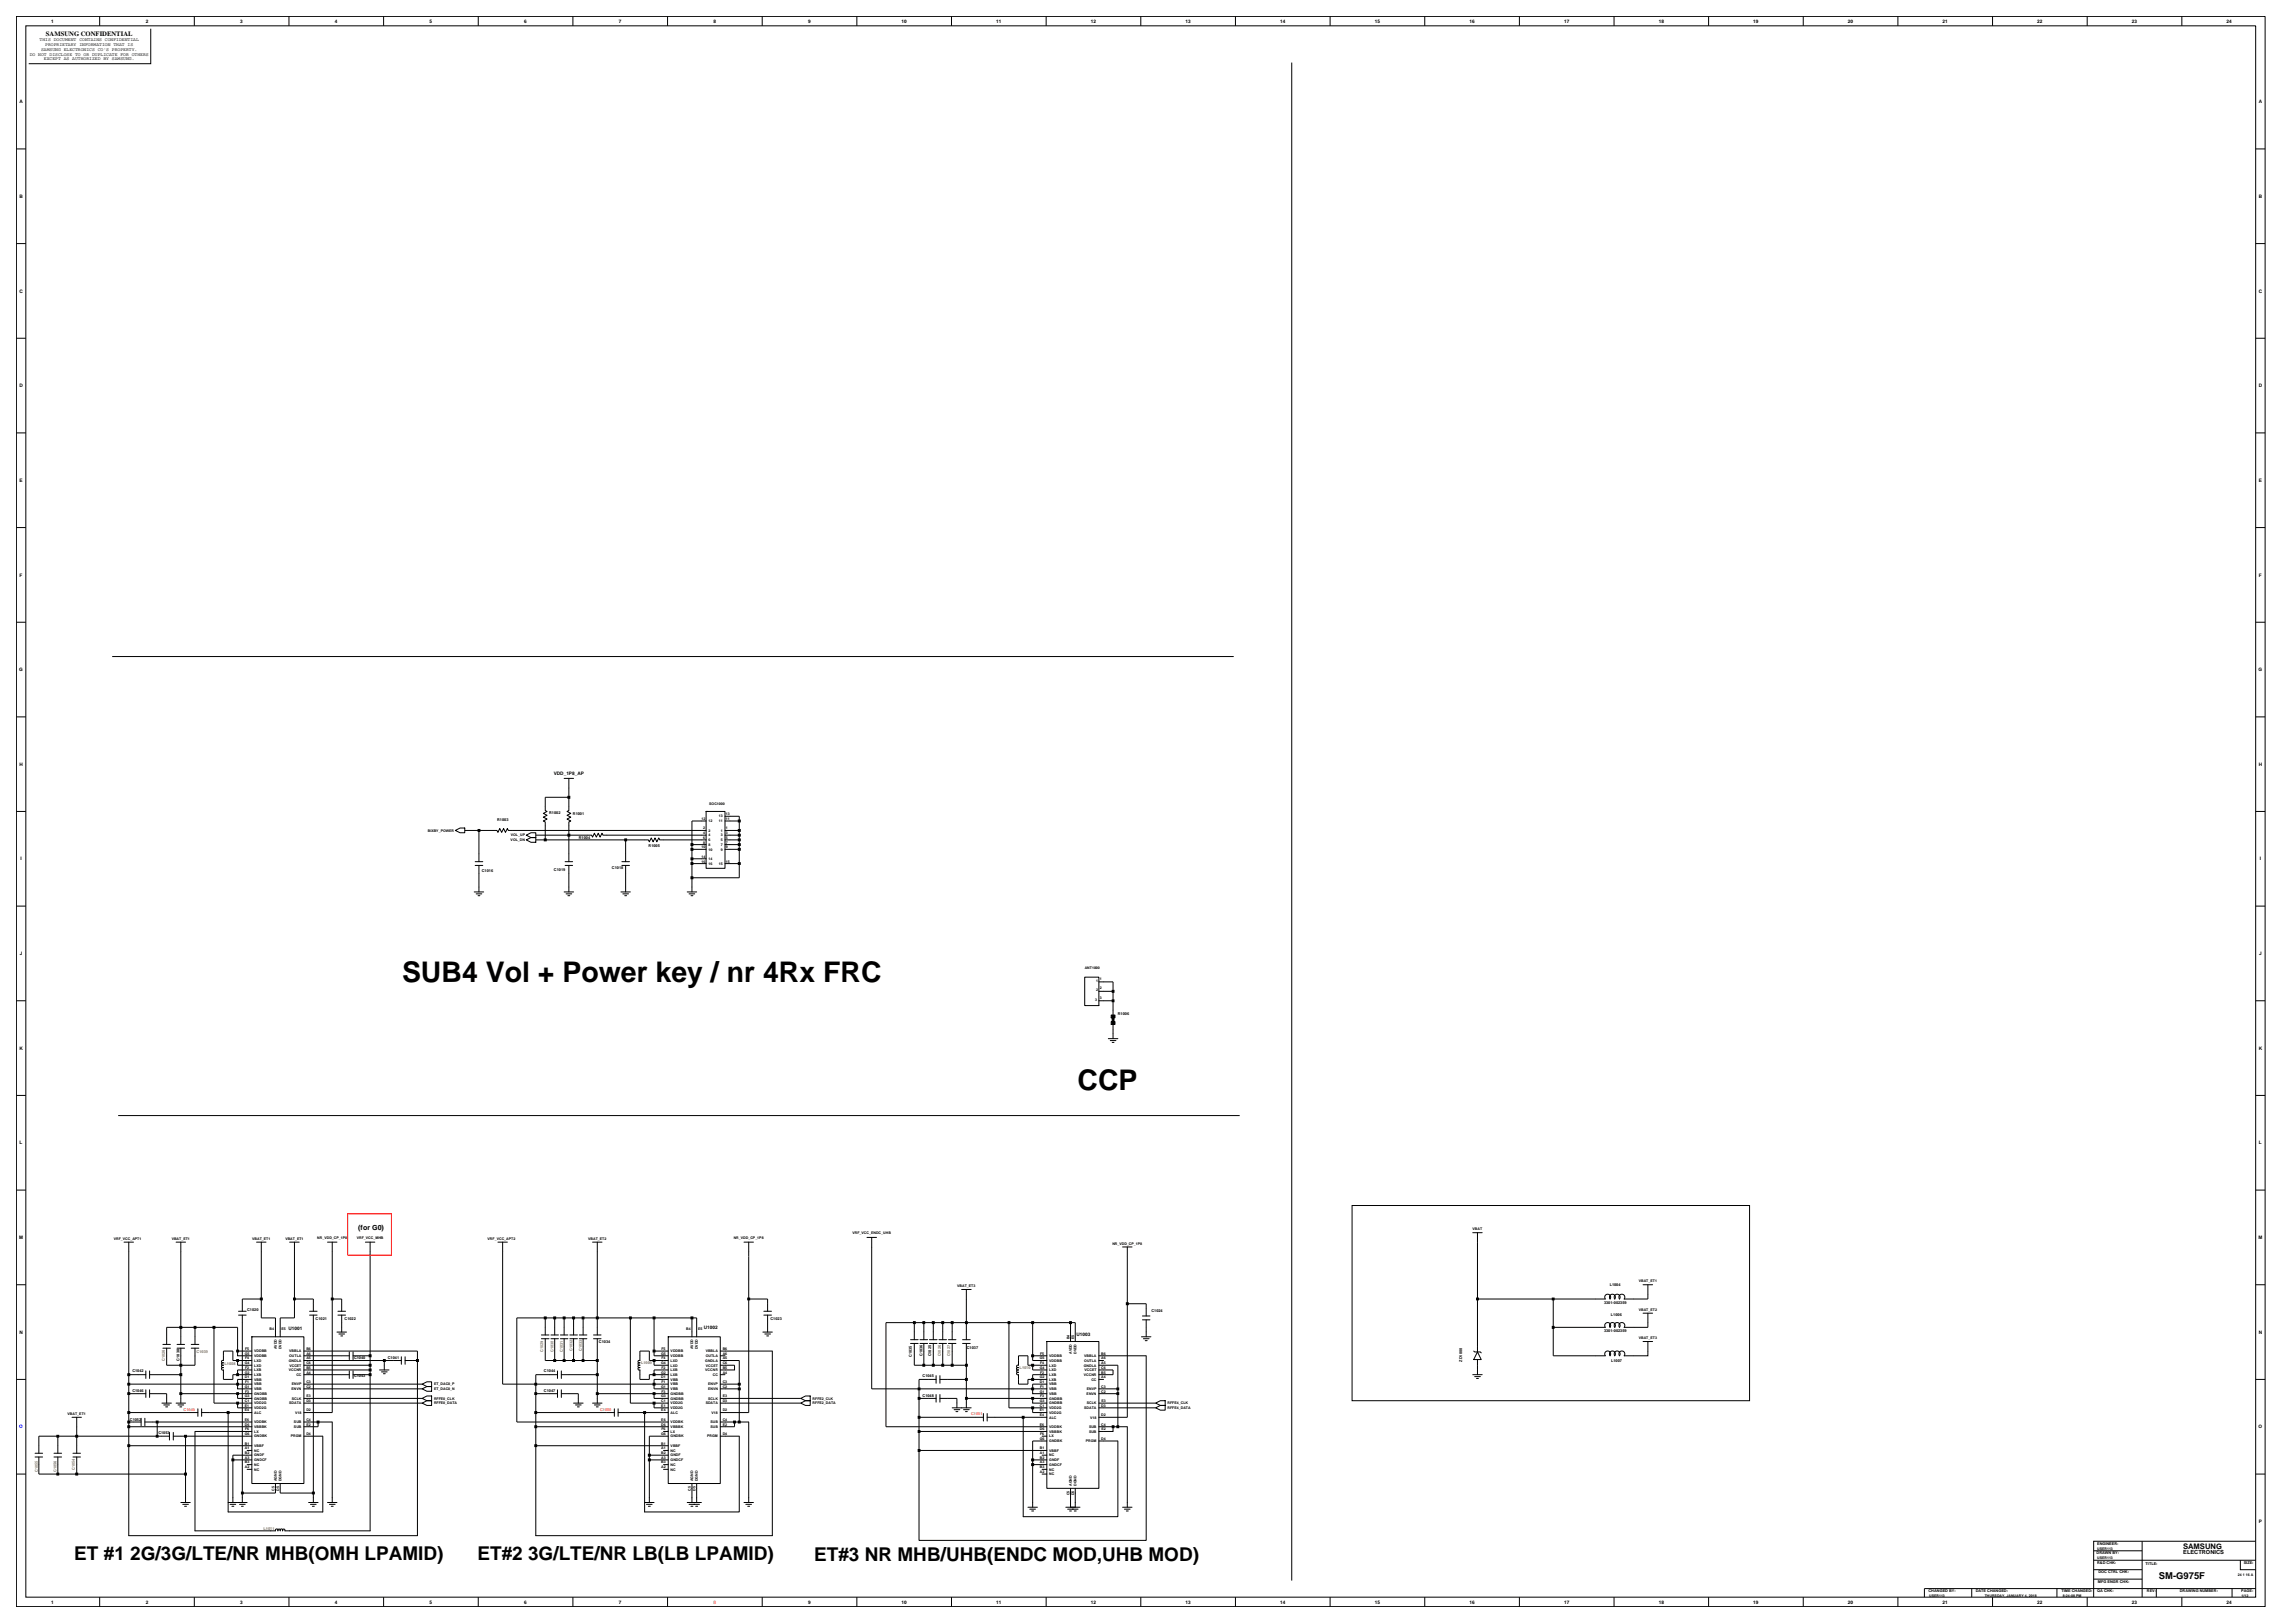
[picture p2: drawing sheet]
<svg xmlns="http://www.w3.org/2000/svg" width="420mm" height="297mm" viewBox="0 0 420 297" stroke-linecap="round" stroke-linejoin="round" font-family="sans-serif">
<defs><g id="words">
<g font-size="5.2">
<text x="73.6" y="179.7">SUB4 Vol + Power key / nr 4Rx FRC</text>
<text x="197.2" y="199.4">CCP</text>
</g>
<g font-size="3.5">
<text x="13.6" y="285.5">ET #1 2G/3G/LTE/NR MHB(OMH LPAMID)</text>
<text x="87.4" y="285.5">ET#2 3G/LTE/NR LB(LB LPAMID)</text>
<text x="149" y="285.7">ET#3 NR MHB/UHB(ENDC MOD,UHB MOD)</text>
</g>
<text font-size="1.7" x="395.1" y="289">SM-G975F</text>
<text font-size="1.4" x="399.5" y="283.4">SAMSUNG</text>
<text font-size="1.3" x="65.6" y="225.1">(for G0)</text>
<text font-size="1.2" x="8.4" y="6.5">SAMSUNG CONFIDENTIAL</text>
<text font-size="1" x="399.5" y="284.4">ELECTRONICS</text>
<g font-size=".9">
<text x="9.3" y="4.2">1</text>
<text x="26.7" y="4.2">2</text>
<text x="44" y="4.2">3</text>
<text x="61.3" y="4.2">4</text>
<text x="78.6" y="4.2">5</text>
<text x="95.9" y="4.2">6</text>
<text x="113.3" y="4.2">7</text>
<text x="130.6" y="4.2">8</text>
<text x="147.9" y="4.2">9</text>
<text x="165" y="4.2">10</text>
<text x="182.3" y="4.2">11</text>
<text x="199.6" y="4.2">12</text>
<text x="217" y="4.2">13</text>
<text x="234.3" y="4.2">14</text>
<text x="251.6" y="4.2">15</text>
<text x="268.9" y="4.2">16</text>
<text x="286.2" y="4.2">17</text>
<text x="303.6" y="4.2">18</text>
<text x="320.9" y="4.2">19</text>
<text x="338.2" y="4.2">20</text>
<text x="355.5" y="4.2">21</text>
<text x="372.8" y="4.2">22</text>
<text x="390.2" y="4.2">23</text>
<text x="407.5" y="4.2">24</text>
<text x="5.4" y="10.2">DO NOT DISCLOSE TO OR DUPLICATE FOR OTHERS</text>
<text x="7.3" y="7.6">THIS DOCUMENT CONTAINS CONFIDENTIAL</text>
<text x="7.5" y="9.3">SAMSUNG ELECTRONICS CO'S PROPERTY.</text>
<text x="8" y="11">EXCEPT AS AUTHORIZED BY SAMSUNG.</text>
<text x="8.3" y="8.4">PROPRIETARY INFORMATION THAT IS</text>
<text x="3.6" y="18.9">A</text>
<text x="413.4" y="18.9">A</text>
<text x="3.6" y="36.2">B</text>
<text x="413.4" y="36.2">B</text>
<text x="3.6" y="53.5">C</text>
<text x="413.4" y="53.5">C</text>
<text x="3.6" y="70.9">D</text>
<text x="413.4" y="70.9">D</text>
<text x="3.6" y="88.2">E</text>
<text x="413.4" y="88.2">E</text>
<text x="3.6" y="105.5">F</text>
<text x="413.4" y="105.5">F</text>
<text x="3.5" y="122.8">G</text>
<text x="413.3" y="122.8">G</text>
<text x="3.6" y="140.2">H</text>
<text x="101.3" y="141.9">VDD_1P8_AP</text>
<text x="413.4" y="140.2">H</text>
<text x="3.7" y="157.5">I</text>
<text x="413.5" y="157.5">I</text>
<text x="3.6" y="174.8">J</text>
<text x="413.4" y="174.8">J</text>
<text x="3.6" y="192.1">K</text>
<text x="413.4" y="192.1">K</text>
<text x="3.6" y="209.4">L</text>
<text x="413.4" y="209.4">L</text>
<text x="3.5" y="226.7">M</text>
<text x="413.3" y="226.7">M</text>
<text x="3.6" y="244.1">N</text>
<text x="52.8" y="243.3">U1001</text>
<text x="128.8" y="243.1">U1002</text>
<text x="197" y="244.4">U1003</text>
<text x="413.4" y="244.1">N</text>
<text x="413.3" y="261.4">O</text>
<text x="413.4" y="278.7">P</text>
<text x="9.3" y="293.4">1</text>
<text x="26.7" y="293.4">2</text>
<text x="44" y="293.4">3</text>
<text x="61.3" y="293.4">4</text>
<text x="78.6" y="293.4">5</text>
<text x="95.9" y="293.4">6</text>
<text x="113.3" y="293.4">7</text>
<text x="147.9" y="293.4">9</text>
<text x="165" y="293.4">10</text>
<text x="182.3" y="293.4">11</text>
<text x="199.6" y="293.4">12</text>
<text x="217" y="293.4">13</text>
<text x="234.3" y="293.4">14</text>
<text x="251.6" y="293.4">15</text>
<text x="268.9" y="293.4">16</text>
<text x="286.2" y="293.4">17</text>
<text x="303.6" y="293.4">18</text>
<text x="320.9" y="293.4">19</text>
<text x="338.2" y="293.4">20</text>
<text x="355.5" y="293.4">21</text>
<text x="372.8" y="293.4">22</text>
<text x="390.2" y="293.4">23</text>
<text x="407.5" y="293.4">24</text>
</g>
<text font-size=".9" fill="#00f" x="3.5" y="261.4">O</text>
<text font-size=".9" fill="#cc7f32" x="130.6" y="293.4">8</text>
<g font-size=".7">
<text x="100.5" y="149">R1002</text>
<text x="104.8" y="149.1">R1001</text>
<text x="129.8" y="147.2">SOC1000</text>
<text x="131.5" y="149.6">13</text>
<text x="132.8" y="149.2">13</text>
<text x="78.3" y="152.2">BIXBY_POWER</text>
<text x="91" y="150.3">R1003</text>
<text x="93.4" y="153.9">VOL_DN</text>
<text x="93.5" y="153.1">VOL_UP</text>
<text x="105.9" y="153.5">R1004</text>
<text x="118.7" y="155">R1005</text>
<text x="128.4" y="150.1">12</text>
<text x="128.4" y="155.2">10</text>
<text x="128.7" y="152.6">4</text>
<text x="128.7" y="153.5">6</text>
<text x="128.7" y="154.4">8</text>
<text x="128.7" y="151.8">2</text>
<text x="129.7" y="153">4</text>
<text x="129.7" y="153.9">6</text>
<text x="129.7" y="154.8">8</text>
<text x="129.7" y="150.4">12</text>
<text x="129.7" y="152.2">2</text>
<text x="129.7" y="155.6">10</text>
<text x="131.5" y="150.4">11</text>
<text x="131.9" y="153.9">5</text>
<text x="131.9" y="154.8">7</text>
<text x="131.9" y="155.6">9</text>
<text x="131.9" y="153">3</text>
<text x="131.9" y="152.2">1</text>
<text x="132.8" y="150.1">11</text>
<text x="132.8" y="153.5">5</text>
<text x="132.8" y="154.4">7</text>
<text x="132.8" y="155.2">9</text>
<text x="132.8" y="152.6">3</text>
<text x="132.8" y="151.8">1</text>
<text x="88.2" y="159.5">C1016</text>
<text x="101.4" y="159.3">C1019</text>
<text x="112" y="159.1">C1018</text>
<text x="128.4" y="157">14</text>
<text x="128.4" y="157.9">16</text>
<text x="129.7" y="157.4">14</text>
<text x="129.7" y="158.2">16</text>
<text x="131.5" y="158.2">15</text>
<text x="132.8" y="157.9">15</text>
<text x="198.5" y="177.3">ANT1000</text>
<text x="200.6" y="179.6">1</text>
<text x="201.3" y="179.3">1</text>
<text x="200.4" y="183.1">3</text>
<text x="200.6" y="181.4">2</text>
<text x="201.3" y="181">2</text>
<text x="201.3" y="182.7">3</text>
<text x="204.6" y="185.7">R1006</text>
<text x="20.8" y="226.9">VRF_VCC_APT1</text>
<text x="31.4" y="226.9">VBAT_ET1</text>
<text x="46.2" y="226.9">VBAT_ET1</text>
<text x="52.2" y="226.9">VBAT_ET1</text>
<text x="58.1" y="226.7">NR_VDD_CP_1P8</text>
<text x="65.3" y="226.7">VRF_VCC_MHB</text>
<text x="89.2" y="226.9">VRF_VCC_APT2</text>
<text x="107.6" y="226.9">VBAT_ET2</text>
<text x="134.3" y="226.7">NR_VDD_CP_1P8</text>
<text x="156" y="225.8">VRF_VCC_ENDC_UHB</text>
<text x="203.6" y="227.8">NR_VDD_CP_1P8</text>
<text x="269.5" y="225.1">VBAT</text>
<text x="45.2" y="239.9">C1020</text>
<text x="175.2" y="235.6">VBAT_ET3</text>
<text x="293.5" y="238.6">3301-002359</text>
<text x="294.6" y="235.3">L1004</text>
<text x="299.9" y="239.9">VBAT_ET2</text>
<text x="299.9" y="234.7">VBAT_ET1</text>
<text x="49.3" y="243.3">B4</text>
<text x="51.5" y="243.3">E5</text>
<text x="57.8" y="241.6">C1021</text>
<text x="63.1" y="241.5">C1022</text>
<text x="109.6" y="245.8">C1034</text>
<text x="125.6" y="243.3">B4</text>
<text x="127.7" y="243.3">E5</text>
<text x="141" y="241.5">C1023</text>
<text x="195.7" y="245" transform="rotate(-90 195.7 245)">B4</text>
<text x="196.6" y="245" transform="rotate(-90 196.6 245)">E5</text>
<text x="210.7" y="240.1">C1024</text>
<text x="293.5" y="243.8">3301-002359</text>
<text x="294.8" y="240.8">L1006</text>
<text x="299.9" y="245.1">VBAT_ET3</text>
<text x="24.2" y="251.1">C1042</text>
<text x="32.9" y="249" transform="rotate(-90 32.9 249)">C1038</text>
<text x="44.8" y="251.4">G2</text>
<text x="44.8" y="249.6">G4</text>
<text x="44.8" y="247.9">G5</text>
<text x="44.8" y="250.5">F2</text>
<text x="44.8" y="248.7">F4</text>
<text x="44.8" y="247">F5</text>
<text x="46.5" y="250.9">LXB</text>
<text x="46.5" y="249.2">LXD</text>
<text x="46.5" y="247.5">VDDBB</text>
<text x="46.5" y="251.8">LXB</text>
<text x="46.5" y="250.1">LXD</text>
<text x="46.5" y="248.3">VDDBB</text>
<text x="50.6" y="246.9" transform="rotate(-90 50.6 246.9)">AVDD</text>
<text x="51.5" y="246.9" transform="rotate(-90 51.5 246.9)">DVDD</text>
<text x="52.9" y="250.9">VCCNR</text>
<text x="52.9" y="249.2">GNDLA</text>
<text x="52.9" y="247.5">VBBLA</text>
<text x="52.9" y="248.3">OUTLA</text>
<text x="53" y="250.1">VCCET</text>
<text x="54.2" y="251.8">CC</text>
<text x="56.1" y="249.6">C6</text>
<text x="56.1" y="250.5">B5</text>
<text x="56.1" y="247">B6</text>
<text x="56.1" y="251.4">A4</text>
<text x="56.1" y="248.7">A5</text>
<text x="56.1" y="247.9">A6</text>
<text x="64.8" y="248.6">C1040</text>
<text x="71" y="248.7">C1041</text>
<text x="99.6" y="251.1">C1044</text>
<text x="121" y="251.4">G2</text>
<text x="121" y="249.6">G4</text>
<text x="121" y="247.9">G5</text>
<text x="121" y="250.5">F2</text>
<text x="121" y="248.7">F4</text>
<text x="121" y="247">F5</text>
<text x="122.7" y="251.8">LXB</text>
<text x="122.7" y="250.1">LXD</text>
<text x="122.7" y="248.3">VDDBB</text>
<text x="122.7" y="250.9">LXB</text>
<text x="122.7" y="249.2">LXD</text>
<text x="122.7" y="247.5">VDDBB</text>
<text x="126.9" y="246.9" transform="rotate(-90 126.9 246.9)">AVDD</text>
<text x="127.7" y="246.9" transform="rotate(-90 127.7 246.9)">DVDD</text>
<text x="129.1" y="250.9">VCCNR</text>
<text x="129.1" y="249.2">GNDLA</text>
<text x="129.1" y="248.3">OUTLA</text>
<text x="129.1" y="247.5">VBBLA</text>
<text x="129.2" y="250.1">VCCET</text>
<text x="130.4" y="251.8">CC</text>
<text x="132.3" y="249.6">C6</text>
<text x="132.3" y="248.7">A5</text>
<text x="132.3" y="247.9">A6</text>
<text x="132.3" y="250.5">B5</text>
<text x="132.3" y="247">B6</text>
<text x="132.3" y="251.4">A4</text>
<text x="166.9" y="248.3" transform="rotate(-90 166.9 248.3)">C1035</text>
<text x="168.8" y="248.1" transform="rotate(-90 168.8 248.1)">C1036</text>
<text x="168.8" y="252">C1045</text>
<text x="170.4" y="248.2" transform="rotate(-90 170.4 248.2)">C1025</text>
<text x="176.9" y="246.9">C1037</text>
<text x="190.3" y="250.5">G4</text>
<text x="190.3" y="248.7">G5</text>
<text x="190.3" y="251.4">F2</text>
<text x="190.3" y="249.6">F4</text>
<text x="190.3" y="247.9">F5</text>
<text x="192" y="250.9">LXD</text>
<text x="192" y="249.2">VDDBB</text>
<text x="192" y="251.8">LXB</text>
<text x="192" y="250.1">LXD</text>
<text x="192" y="248.3">VDDBB</text>
<text x="196.1" y="247.8" transform="rotate(-90 196.1 247.8)">AVDD</text>
<text x="197" y="247.8" transform="rotate(-90 197 247.8)">DVDD</text>
<text x="198.4" y="250.1">GNDLA</text>
<text x="198.4" y="251.8">VCCNR</text>
<text x="198.4" y="249.2">OUTLA</text>
<text x="198.4" y="248.3">VBBLA</text>
<text x="198.5" y="250.9">VCCET</text>
<text x="201.5" y="250.5">C6</text>
<text x="201.5" y="249.6">A5</text>
<text x="201.5" y="248.7">A6</text>
<text x="201.5" y="251.4">B5</text>
<text x="201.5" y="247.9">B6</text>
<text x="267.6" y="249.2" transform="rotate(-90 267.6 249.2)">ZD1000</text>
<text x="294.9" y="249.2">L1007</text>
<text x="24.2" y="254.8">C1046</text>
<text x="44.8" y="254">G1</text>
<text x="44.8" y="255.7">G3</text>
<text x="44.8" y="252.2">D1</text>
<text x="44.8" y="256.5">C1</text>
<text x="44.8" y="257.4">E1</text>
<text x="44.8" y="253.1">F1</text>
<text x="44.8" y="254.8">F3</text>
<text x="46.5" y="253.5">VBB</text>
<text x="46.5" y="255.3">GNDBB</text>
<text x="46.5" y="252.6">VBB</text>
<text x="46.5" y="254.4">VBB</text>
<text x="46.5" y="256.1">GNDBB</text>
<text x="46.5" y="257.9">VDD2G</text>
<text x="46.5" y="257">VDD2G</text>
<text x="52.9" y="257">SDATA</text>
<text x="53.4" y="254.4">ENVN</text>
<text x="53.4" y="253.5">ENVP</text>
<text x="53.4" y="256.1">SCLK</text>
<text x="56.1" y="256.5">D3</text>
<text x="56.1" y="254">C2</text>
<text x="56.1" y="253.1">C3</text>
<text x="56.1" y="255.7">E3</text>
<text x="64.8" y="252.1">C1043</text>
<text x="79.4" y="253.5">ET_DAC0_P</text>
<text x="79.4" y="254.4">ET_DAC0_N</text>
<text x="79.4" y="257">RFFE0_DATA</text>
<text x="79.4" y="256.1">RFFE0_CLK</text>
<text x="99.6" y="254.8">C1047</text>
<text x="121" y="255.7">G3</text>
<text x="121" y="254">G1</text>
<text x="121" y="252.2">D1</text>
<text x="121" y="256.5">C1</text>
<text x="121" y="257.4">E1</text>
<text x="121" y="253.1">F1</text>
<text x="121" y="254.8">F3</text>
<text x="122.7" y="254.4">VBB</text>
<text x="122.7" y="256.1">GNDBB</text>
<text x="122.7" y="257.9">VDD2G</text>
<text x="122.7" y="252.6">VBB</text>
<text x="122.7" y="253.5">VBB</text>
<text x="122.7" y="255.3">GNDBB</text>
<text x="122.7" y="257">VDD2G</text>
<text x="129.1" y="257">SDATA</text>
<text x="129.6" y="254.4">ENVN</text>
<text x="129.6" y="253.5">ENVP</text>
<text x="129.6" y="256.1">SCLK</text>
<text x="132.3" y="256.5">D3</text>
<text x="132.3" y="254">C2</text>
<text x="132.3" y="253.1">C3</text>
<text x="132.3" y="255.7">E3</text>
<text x="148.7" y="256.1">RFFE2_CLK</text>
<text x="148.7" y="257">RFFE2_DATA</text>
<text x="168.8" y="255.7">C1048</text>
<text x="190.3" y="254.8">G1</text>
<text x="190.3" y="252.2">G2</text>
<text x="190.3" y="256.5">G3</text>
<text x="190.3" y="257.4">C1</text>
<text x="190.3" y="253.1">D1</text>
<text x="190.3" y="254">F1</text>
<text x="190.3" y="255.7">F3</text>
<text x="192" y="255.3">VBB</text>
<text x="192" y="252.6">LXB</text>
<text x="192" y="257">GNDBB</text>
<text x="192" y="254.4">VBB</text>
<text x="192" y="256.1">GNDBB</text>
<text x="192" y="253.5">VBB</text>
<text x="192" y="257.9">VDD2G</text>
<text x="198.4" y="257.9">SDATA</text>
<text x="198.9" y="255.3">ENVN</text>
<text x="198.9" y="254.4">ENVP</text>
<text x="198.9" y="257">SCLK</text>
<text x="199.7" y="252.6">CC</text>
<text x="201.5" y="257.4">D3</text>
<text x="201.5" y="252.2">A4</text>
<text x="201.5" y="254.8">C2</text>
<text x="201.5" y="254">C3</text>
<text x="201.6" y="256.5">E3</text>
<text x="213.7" y="257.9">RFFE4_DATA</text>
<text x="213.7" y="257">RFFE4_CLK</text>
<text x="12.4" y="258.9">VBAT_ET1</text>
<text x="23.8" y="260">C1052</text>
<text x="29" y="262.4">C1053</text>
<text x="44.8" y="262.6">G6</text>
<text x="44.8" y="260.9">D6</text>
<text x="44.8" y="258.3">E4</text>
<text x="44.8" y="260">E6</text>
<text x="44.8" y="261.7">F6</text>
<text x="46.5" y="258.7">ALC</text>
<text x="46.5" y="260.4">VDDBK</text>
<text x="46.5" y="263">GNDBK</text>
<text x="46.5" y="262.2">LX</text>
<text x="46.5" y="261.3">VBBBK</text>
<text x="53.2" y="263">PRGM</text>
<text x="53.8" y="260.4">SUB</text>
<text x="53.8" y="261.3">SUB</text>
<text x="54" y="258.7">V18</text>
<text x="56.1" y="258.3">D2</text>
<text x="56.1" y="262.6">D4</text>
<text x="56.1" y="260">C4</text>
<text x="56.1" y="260.9">E2</text>
<text x="121" y="262.6">G6</text>
<text x="121" y="260.9">D6</text>
<text x="121" y="260">E6</text>
<text x="121" y="258.3">E4</text>
<text x="121" y="261.7">F6</text>
<text x="122.7" y="263">GNDBK</text>
<text x="122.7" y="261.3">VBBBK</text>
<text x="122.7" y="260.4">VDDBK</text>
<text x="122.7" y="262.2">LX</text>
<text x="122.7" y="258.7">ALC</text>
<text x="129.4" y="263">PRGM</text>
<text x="130" y="261.3">SUB</text>
<text x="130" y="260.4">SUB</text>
<text x="130.2" y="258.7">V18</text>
<text x="132.3" y="258.3">D2</text>
<text x="132.3" y="262.6">D4</text>
<text x="132.3" y="260">C4</text>
<text x="132.3" y="260.9">E2</text>
<text x="190.3" y="263.5">G6</text>
<text x="190.3" y="261.7">D6</text>
<text x="190.3" y="260.9">E6</text>
<text x="190.3" y="258.3">E1</text>
<text x="190.3" y="259.1">E4</text>
<text x="190.3" y="262.6">F6</text>
<text x="192" y="263">LX</text>
<text x="192" y="263.9">GNDBK</text>
<text x="192" y="259.6">ALC</text>
<text x="192" y="261.3">VDDBK</text>
<text x="192" y="262.2">VBBBK</text>
<text x="192" y="258.7">VDD2G</text>
<text x="198.7" y="263.9">PRGM</text>
<text x="199.3" y="262.2">SUB</text>
<text x="199.3" y="261.3">SUB</text>
<text x="199.5" y="259.6">V18</text>
<text x="201.5" y="263.5">D4</text>
<text x="201.5" y="259.1">D2</text>
<text x="201.5" y="260.9">C4</text>
<text x="201.6" y="261.7">E2</text>
<text x="44.8" y="268.7">A2</text>
<text x="44.8" y="266.9">A3</text>
<text x="44.8" y="264.3">B1</text>
<text x="44.8" y="266.1">B2</text>
<text x="44.8" y="267.8">B3</text>
<text x="44.8" y="265.2">A1</text>
<text x="46.5" y="269.1">NC</text>
<text x="46.5" y="267.4">GNDCF</text>
<text x="46.5" y="264.8">VBBF</text>
<text x="46.5" y="266.5">GNDF</text>
<text x="46.5" y="268.2">NC</text>
<text x="46.5" y="265.6">NC</text>
<text x="121" y="264.3">B1</text>
<text x="121" y="266.1">B2</text>
<text x="121" y="267.8">B3</text>
<text x="121" y="265.2">A1</text>
<text x="121" y="268.7">A2</text>
<text x="121" y="266.9">A3</text>
<text x="122.7" y="264.8">VBBF</text>
<text x="122.7" y="266.5">GNDF</text>
<text x="122.7" y="268.2">NC</text>
<text x="122.7" y="265.6">NC</text>
<text x="122.7" y="269.1">NC</text>
<text x="122.7" y="267.4">GNDCF</text>
<text x="190.3" y="265.2">B1</text>
<text x="190.3" y="266.9">B2</text>
<text x="190.3" y="268.7">B3</text>
<text x="190.3" y="266.1">A1</text>
<text x="190.3" y="269.5">A2</text>
<text x="190.3" y="267.8">A3</text>
<text x="192" y="265.6">VBBF</text>
<text x="192" y="267.4">GNDF</text>
<text x="192" y="269.1">NC</text>
<text x="192" y="266.5">NC</text>
<text x="192" y="270">NC</text>
<text x="192" y="268.2">GNDCF</text>
<text x="50.2" y="272.8" transform="rotate(-90 50.2 272.8)">C5</text>
<text x="50.6" y="271" transform="rotate(-90 50.6 271)">AGND</text>
<text x="51.1" y="272.8" transform="rotate(-90 51.1 272.8)">D5</text>
<text x="51.5" y="271" transform="rotate(-90 51.5 271)">DGND</text>
<text x="126.4" y="272.8" transform="rotate(-90 126.4 272.8)">C5</text>
<text x="126.9" y="271" transform="rotate(-90 126.9 271)">AGND</text>
<text x="127.3" y="272.8" transform="rotate(-90 127.3 272.8)">D5</text>
<text x="127.7" y="271" transform="rotate(-90 127.7 271)">DGND</text>
<text x="195.7" y="273.6" transform="rotate(-90 195.7 273.6)">C5</text>
<text x="196.1" y="271.9" transform="rotate(-90 196.1 271.9)">AGND</text>
<text x="196.6" y="273.6" transform="rotate(-90 196.6 273.6)">D5</text>
<text x="197" y="271.9" transform="rotate(-90 197 271.9)">DGND</text>
<text x="383.7" y="284.5">DRAWN BY:</text>
<text x="383.8" y="282.7">ENGINEER:</text>
<text x="383.8" y="283.5">USER113</text>
<text x="383.8" y="285.3">USER113</text>
<text x="383.8" y="286.2">R&amp;D CHK:</text>
<text x="384" y="287.9">DOC CTRL CHK:</text>
<text x="392.7" y="286.4">TITLE:</text>
<text x="410.6" y="286.2">SIZE:</text>
<text x="352.9" y="291.4">CHANGED BY:</text>
<text x="353" y="292.2">USER113</text>
<text x="361.6" y="291.4">DATE CHANGED:</text>
<text x="363.2" y="292.2">THURSDAY, JANUARY 4, 2018</text>
<text x="377.3" y="291.4">TIME CHANGED:</text>
<text x="377.5" y="292.2">8:24:08 PM</text>
<text x="383.8" y="291.4">QA CHK:</text>
<text x="383.9" y="289.7">MFG ENGR CHK:</text>
<text x="392.9" y="291.4">REV:</text>
<text x="398.9" y="291.4">DRAWING NUMBER:</text>
<text x="409.6" y="288.3">24 1 16 A</text>
<text x="410.2" y="291.4">PAGE:</text>
<text x="410.2" y="292.2">1/12</text>
</g>
<g font-size=".7" fill="#a78423">
<text x="30.1" y="249.1" transform="rotate(-90 30.1 249.1)">C1028</text>
<text x="36" y="247.5">C1039</text>
<text x="41.1" y="249.8">L1008</text>
<text x="99.4" y="247.3" transform="rotate(-90 99.4 247.3)">C1029</text>
<text x="101.3" y="247.4" transform="rotate(-90 101.3 247.4)">C1030</text>
<text x="103" y="247.4" transform="rotate(-90 103 247.4)">C1031</text>
<text x="104.8" y="247.2" transform="rotate(-90 104.8 247.2)">C1032</text>
<text x="106.5" y="247.2" transform="rotate(-90 106.5 247.2)">C1033</text>
<text x="117.3" y="249.6">L1009</text>
<text x="172.2" y="248.2" transform="rotate(-90 172.2 248.2)">C1026</text>
<text x="173.9" y="248.2" transform="rotate(-90 173.9 248.2)">C1027</text>
<text x="186.6" y="250.5">L1010</text>
<text x="6.9" y="269.3" transform="rotate(-90 6.9 269.3)">C1055</text>
<text x="10.4" y="269.3" transform="rotate(-90 10.4 269.3)">C1056</text>
<text x="13.7" y="269" transform="rotate(-90 13.7 269)">C1054</text>
<text x="48.2" y="279.9">L1011</text>
</g>
<g font-size=".7" fill="#cc7f32">
<text x="33.6" y="258.1">C1049</text>
<text x="109.8" y="258.1">C1050</text>
<text x="177.7" y="258.9">C1051</text>
</g>
</g></defs>
<!-- layer: MFD Layer /idea/tmp/Extended-Print.sooung.chun.sheet1.mfd -->
<g fill="none" stroke="#000" stroke-width=".18">
<path d="M3 3h411.5v291h-411.5zM4.7 4.7h408.1v287.6h-408.1zM18.2 3v1.7M27.6 5.3v6.4h-22.3M35.6 3v1.7M52.9 3v1.7M70.2 3v1.7M87.5 3v1.7M104.8 3v1.7M122.2 3v1.7M139.5 3v1.7M156.8 3v1.7"/>
<path d="M174.1 3v1.7M191.5 3v1.7M208.8 3v1.7M226.1 3v1.7M236.4 11.4v277.8M243.4 3v1.7M260.7 3v1.7M278.1 3v1.7M295.4 3v1.7M312.7 3v1.7M330 3v1.7M347.3 3v1.7"/>
<path d="M364.6 3v1.7M382 3v1.7M399.3 3v1.7M3 27.3h1.7M412.8 27.3h1.7M3 44.6h1.7M412.8 44.6h1.7M3 61.9h1.7M3 79.2h1.7M412.8 61.9h1.7M412.8 79.2h1.7M3 96.5h1.7"/>
<path d="M412.8 96.5h1.7M3 113.9h1.7M412.8 113.9h1.7M3 131.2h1.7M20.5 120.1h205.3M412.8 131.2h1.7M3 148.5h1.7M83.3 152l.9-.5h.9v.9h-.9zM85.1 152h5.8l.2 .3 .4-.7 .3 .7 .4-.7 .3 .7 .4-.7 .1 .4h36.2M87 157.7h1.4M87 158.4h1.4M87.6 152v5.7"/>
<path d="M87.6 158.4v4.8M96.3 153.7l.9-.4h.9v.8h-.9zM96.3 152.8l.9-.4h.9v.9h-.9zM98.1 152.8h10.2l.1 .4 .4-.7 .3 .7 .4-.7 .3 .7 .4-.7 .1 .3h18.9M98.1 153.7h20.6l.1 .3 .4-.7 .3 .7 .4-.7 .3 .7 .4-.7 .1 .4h8.5M103.2 142.4h1.8M103.4 157.7h1.4M103.4 158.4h1.4M104.1 142.4v5.9l-.3 .2 .7 .3-.7 .4 .7 .3-.7 .4 .7 .3-.4 .2v7.3M104.1 145.9h-4.3v2.4l.3 .2-.7 .3 .7 .4-.7 .3 .7 .4-.7 .3 .4 .2v3.3M104.1 158.4v4.8M113.8 157.7h1.4"/>
<path d="M113.8 158.4h1.4M114.5 153.7v4M114.5 158.4v4.8M126.6 157.1v.9h2.6M126.6 155.4v1.7h2.6M126.6 154.6v.8M126.6 158v5.2M126.6 155.4h2.6M129.2 148.5h3.5v10.4h-3.5zM129.2 150.2h-2.6v4.4h2.6M129.2 148.5h.4M132.7 152h2.6"/>
<path d="M132.7 152.8h2.6M132.7 153.7h2.6M132.7 154.6h2.6M132.7 155.4h2.6M132.7 150.2h2.6M132.7 158h2.6M132.7 149.4h2.6v11.2h-8.7M412.8 148.5h1.7M3 165.8h1.7M86.8 163.2h1.7M87.1 163.6h1.1M87.5 163.9h.3"/>
<path d="M103.2 163.2h1.8M103.6 163.6h1M103.9 163.9h.4M113.6 163.2h1.8M114 163.6h1M114.3 163.9h.4M125.8 163.2h1.7M126.1 163.6h1M126.5 163.9h.3M198.5 178.8h2.6v5.2h-2.6zM201.1 179.7h2.6v6M412.8 165.8h1.7"/>
<path d="M3 183.1h1.7M201.1 183.1h2.6M201.1 181.4h2.6M202.8 190.1h1.8M203.2 190.4h1M203.5 190.7h.4M203.7 187.5v2.6M412.8 183.1h1.7M3 200.4h1.7M3 217.8h1.7M21.6 204.1h205.3M412.8 200.4h1.7"/>
<path d="M412.8 217.8h1.7M3 235.1h1.7M22.7 227.3h1.7M23.6 227.3v53.7h52.8v-33.8h-20.8M32.2 227.3h1.8M33.1 227.3v18.7M43.7 239.9h1.3M47 227.3h1.7M47.8 237.7h-3.5v2.2M47.8 227.3v13.9h2.6v3.4M53 227.3h1.8M53.9 237.7h3.4v2.2"/>
<path d="M53.9 227.3v13.9h-2.6v3.4M56.7 239.9h1.3M59.9 227.3h1.8M60.8 237.7h1.7v2.2M60.8 227.3v31.2h-5.2M61.8 239.9h1.4M66.9 227.3h1.7M67.7 227.3v52.8h-15.6v-.2l-.2-.1-.2 .3-.1-.3h-.2l-.1 .3-.1-.3-.3 .1v.2l-.1-.3h-.2l-.2 .3h-14.7v-18.2h10.4M91.1 227.3h1.8M92 227.3v26h30.3M108.4 227.3h1.8M109.3 227.3v17"/>
<path d="M136.2 227.3h1.7M137 237.7h3.5v2.2M137 227.3v31.2h-5.2M139.8 239.9h1.4M158.7 226.4h1.7M159.5 226.4v27.7h32.1M176 236h1.7M176.8 236v9.1M205.4 228.2h1.8M206.3 228.2v31.1h-5.2M206.3 238.6h3.5v2.2M247.4 220.6h72.8v35.7h-72.8z"/>
<path d="M269.5 225.6h1.8M270.4 237.7h23.4a.55 .55 0 0 1 .1-.7 .55 .55 0 0 1 .7 0 .55 .55 0 0 1 0 .7M270.4 225.6v21.8M284.3 237.7v5.2h9.5a.54 .54 0 0 1 0-.8 .54 .54 0 0 1 .8 0 .54 .54 0 0 1 0 .8 .54 .54 0 0 1 .1-.8 .54 .54 0 0 1 .7 0 .54 .54 0 0 1 .1 .8 .55 .55 0 0 1 .1-.8 .55 .55 0 0 1 .7 .1 .55 .55 0 0 1 .1 .7 .55 .55 0 0 1 0-.7 .55 .55 0 0 1 .8 0 .55 .55 0 0 1 0 .7h4.4v-2.6M294.6 237.7a.55 .55 0 0 1 .1-.7 .55 .55 0 0 1 .8 0 .55 .55 0 0 1 0 .7M295.5 237.7a.55 .55 0 0 1 .1-.7 .55 .55 0 0 1 .7 0 .55 .55 0 0 1 .1 .7M296.4 237.7a.55 .55 0 0 1 0-.7 .55 .55 0 0 1 .8 0 .55 .55 0 0 1 0 .7M300.7 235.1h1.7M301.6 235.1v2.6h-4.4M412.8 235.1h1.7M3 252.4h1.7M13.2 259.3h1.7"/>
<path d="M14 259.3v6.6M23.6 251.5h3.1M23.6 253.3h22.5M23.6 255h3.1M23.6 258.5h12.6M25.8 259.5v1.4M26.5 259.5v1.4M26.7 250.9v1.3M26.7 254.3v1.4M27.4 255h3.1v1.8M27.4 251.5h5.7M27.4 250.9v1.3"/>
<path d="M27.4 254.3v1.4M29.6 256.8h1.8M29.8 246h1.4M29.8 246.7h1.4M30 257.1h1M30.3 257.4h.4M30.5 246v-3.1h13v4.3M30.5 246.7v3.1h5.2v-3.1M32.2 256.8h1.8M32.4 246h1.4M32.4 246.7h1.4M32.6 257.1h1"/>
<path d="M32.9 257.4h.4M33.1 255h13M33.1 246.7v10.1M35 246h1.4M35 246.7h1.4M35.7 242.9v3.1M36.2 257.8v1.4M36.9 258.5h9.2M36.9 257.8v1.4M39.2 242.9v13.9h6.9M41.8 258.5v18.2h17.3v-13.9h-3.5M43.5 247.2v.9h2.6"/>
<path d="M43.5 247.2h2.6M43.5 249v.8h2.6M43.5 255v.9h2.6M43.5 256.8v.8h2.6M43.7 240.6h1.3M44.3 240.6v34.3M46.1 249h-3.5v-1.8h-1.7v1.7l-.3 .2-.1 .1 .2 .2h.2l-.3 .1-.1 .2 .4 .1-.3 .1-.1 .2 .4 .2-.3 .1-.1 .2 .4 .1v1.7h1.7v-.9h3.5M46.1 244.6h9.5v26.9h-9.5zM46.1 252.4h-2.6v1.7h2.6M46.1 244.6h.1M46.1 250.7h-2.6v.8M55.6 248.1h8.3"/>
<path d="M55.6 249h17.8M55.6 249.8h12.1M55.6 250.7h12.1M55.6 251.5h8.3M55.6 253.3h21.7M55.6 254.1h21.7M55.6 255.9h21.7M55.6 256.8h21.7M56.7 240.6h1.3M57.3 240.6v34.3M61.7 243.8h1.7M61.8 240.6h1.4"/>
<path d="M62 244.1h1.1M62.4 244.5h.3M62.5 240.6v3.2M63.9 247.4v1.4M63.9 250.9v1.3M64.6 248.1h3.1M64.6 251.5h3.1M64.6 247.4v1.4M64.6 250.9v1.3M69.5 250.7h1.7M69.8 251h1.1M70.2 251.4h.3"/>
<path d="M70.3 249v1.7M73.4 248.3v1.3M74.1 249h2.3M74.1 248.3v1.3M77.3 255.9l.8-.5h.9v.9h-.9zM77.3 253.3l.8-.4h.9v.8h-.9zM77.3 254.1l.8-.4h.9v.9h-.9zM77.3 256.8l.8-.5h.9v.9h-.9zM98.1 255v3.5h14.3M99.1 245h1.4M99.1 244.3h1.4M99.8 241.2v3.1"/>
<path d="M99.8 245v4h9.5M100.8 245h1.4M100.8 244.3h1.4M101.5 241.2v3.1M101.5 245v4M102 251.5h-3.9v3.5h3.9M102 250.9v1.3M102 254.3v1.4M102.6 245h1.3M102.6 244.3h1.3M102.7 251.5h6.6M102.7 255h3.1v1.8"/>
<path d="M102.7 250.9v1.3M102.7 254.3v1.4M103.2 241.2v3.1M103.2 245v4M104.3 245h1.4M104.3 244.3h1.4M105 241.2v3.1M105 245v4M105 256.8h1.7M105.3 257.1h1.1M105.7 257.4h.3M106 245h1.4"/>
<path d="M106 244.3h1.4M106.7 241.2v3.1M106.7 245v4M108.4 256.8h1.8M108.6 245h1.4M108.6 244.3h1.4M108.8 257.1h1M109.1 257.4h.4M109.3 255h13M109.3 245v11.8M112.4 257.8v1.4M113.1 258.5h9.2"/>
<path d="M113.1 257.8v1.4M115.4 241.2v15.6h6.9M118 258.5v18.2h17.3v-13.9h-3.5M119.7 247.2h2.6M119.7 241.2v6.9h2.6M119.7 249v.8h2.6M119.7 255v.9h2.6M119.7 256.8v.8h2.6M122.3 244.6h9.5v26.9h-9.5zM122.3 249h-3.5v-1.8h-1.7v1.7l-.3 .2v.1l.1 .2h.2l-.3 .1v.2l.3 .1-.3 .1v.2l.3 .2-.3 .1v.2l.3 .1v1.7h1.7v-.9h.9M122.3 250.7h-2.6v.8h2.6M122.3 244.6h.1"/>
<path d="M122.3 252.4h-2.6v1.7h2.6M126.6 241.2v3.4M127.5 244.6v-3.4h-32.9v19h27.7M131.8 249.8h2.6v.9h-2.6M131.8 247.2h9.5v33.8h-43.2v-22.5M131.8 248.1h.9M131.8 249h3.5v11.2M131.8 251.5h.9M131.8 253.3h3.5M131.8 254.1h3.5M131.8 255.9h14.7M131.8 256.8h14.7"/>
<path d="M139.6 243.8h1.7M139.8 240.6h1.4M140 244.1h1M140.3 244.5h.4M140.5 240.6v3.2M146.5 255.9l.9-.5h.9v.9h-.9zM146.5 256.8l.9-.5h.9v.9h-.9zM166.6 245.8h1.4M166.6 245.1h1.4M167.3 245.8v4h3.5M167.3 242v3.1M168.2 255.9v3.4h11.8"/>
<path d="M168.2 259.3v2.6M168.4 245.8h1.4M168.4 245.1h1.4M169.1 242v3.1M169.1 245.8v4M170.1 245.8h1.4M170.1 245.1h1.4M170.8 245.8v4h1.7M170.8 242v3.1M171.3 252.4h-3.1v3.5h3.1M171.3 251.7v1.4M171.3 255.2v1.4"/>
<path d="M171.8 245.8h1.4M171.8 245.1h1.4M172 255.9h3.1v1.7M172 252.4h4.8M172 251.7v1.4M172 255.2v1.4M172.5 249.8h4.3M172.5 242v3.1M172.5 245.8v4M173.6 245.8h1.3M173.6 245.1h1.3M174.3 257.6h3.4"/>
<path d="M174.3 242v3.1M174.3 245.8v4M174.6 258h1M174.9 258.3h.4M176.2 245.8h1.4M176.2 245.1h1.4M176.3 258h1.1M176.7 258.3h.3M176.8 255.9h14.8M176.8 245.8v11.8M180 258.7v1.3M180.7 259.3h10.9"/>
<path d="M180.7 258.7v1.3M184.6 242v15.6h7M187.3 259.3v18.2h17.3v-13.8h-3.5M189 255.9v.9h2.6M189 242v6.1h2.6M189 248.1v.9h2.6M189 249.8v.9h2.6M189 257.6v.9h2.6M191.6 245.5h9.5v26.8h-9.5zM191.6 249.8h-3.5v-1.7h-1.7v1.7l-.3 .1v.2l.3 .2-.2-.1-.2 .3 .1 .2h.3l-.3 .1v.2l.3 .1-.3 .1v.2l.3 .2v1.7h1.7v-.9h.9M191.6 253.3h-2.6v1.7h2.6M191.6 251.5h-2.6v.9h2.6"/>
<path d="M191.6 245.5h.1M195.9 242v3.5M196.8 245.5v-3.5h-34.7v19.1h29.5M201.1 248.1h8.7v33.8h-41.6v-16.5M201.1 249h.9M201.1 249.8h3.5v11.3M201.1 250.7h2.6v.8h-2.6M201.1 252.4h.9M201.1 254.1h3.5M201.1 255h3.5M201.1 256.8h10.4M201.1 257.6h10.4"/>
<path d="M208.9 244.6h1.7M209.1 241.5h1.3M209.1 240.8h1.3M209.3 245h1M209.6 245.3h.3M209.8 241.5v3.1M211.5 256.8l.9-.5h.8v.9h-.8zM211.5 257.6l.9-.4h.8v.8h-.8zM269.5 251.5h1.8M269.7 247.2l.2 .2h1l.2 .2M269.9 251.9h1M270.2 252.2h.4"/>
<path d="M270.4 247.4l.7 1.4h-1.4zM270.4 248.8v2.7M284.3 242.9v5.2h9.5M293.8 248.1a.55 .55 0 0 1 .1-.8 .55 .55 0 0 1 .7 .1 .55 .55 0 0 1 0 .7M294.6 248.1a.55 .55 0 0 1 .1-.8 .55 .55 0 0 1 .8 .1 .55 .55 0 0 1 0 .7M295.5 248.1a.55 .55 0 0 1 .1-.8 .55 .55 0 0 1 .7 .1 .55 .55 0 0 1 .1 .7M300.7 245.5h1.7M300.7 240.3h1.7M301.6 245.5v2.6h-4.4a.55 .55 0 0 0 0-.7 .55 .55 0 0 0-.8-.1 .55 .55 0 0 0 0 .8M412.8 252.4h1.7M3 269.7h1.7M6.4 265.9h1.4"/>
<path d="M6.4 266.6h1.4M7.1 266.6v3.1h26.9M9.9 265.9h1.4M9.9 266.6h1.4M10.6 262.8v3.1M10.6 266.6v3.1M13.4 266.6h1.3M13.4 265.9h1.3M14 266.6v3.1M23.6 260.2h2.2M23.6 261.1h22.5M23.6 264.5h22.5"/>
<path d="M26.5 260.2h19.6M28.8 260.2v2.6M31 262.8h-23.9v3.1M31 262.1v1.4M31.7 262.8h14.4M31.7 262.1v1.4M33.1 274.9h1.7M33.4 275.3h1.1M33.8 275.6h.3M34 262.8v12.1M41.8 274.9h3.4M42.1 275.3h1"/>
<path d="M42.4 275.6h.4M42.6 267.1h3.5M43.8 275.3h1.1M44.2 275.6h.3M45.2 265.4h.9M45.2 268h.9M45.2 268.9h.9M46.1 266.3h-3.5v8.6M50.4 271.5v1.7h-6.1M51.3 271.5v1.7h6M55.6 260.2h5.2v14.7M56.5 274.9h1.7"/>
<path d="M56.8 275.3h1.1M57.2 275.6h.3M58.2 260.2v.9h-2.6M59.9 274.9h1.8M60.3 275.3h1M60.6 275.6h.4M98.1 261.1h24.2M98.1 264.5h24.2M118 274.9h1.7M118.3 275.3h1M118.7 275.6h.3M118.8 266.3h3.5"/>
<path d="M118.8 267.1h3.5M121.4 261.9h.9M121.4 265.4h.9M121.4 268h.9M121.4 268.9h.9M122.3 262.8h-3.5v12.1M125.8 274.9h2.6M126.1 275.3h1.9M126.5 275.6h.3M126.6 271.5v3.4M127.3 275.6h.4M127.5 271.5v3.4"/>
<path d="M131.8 260.2h5.2v14.7M134.4 260.2v.9h-2.6M136.2 274.9h1.7M136.5 275.3h1M136.8 275.6h.4M168.2 261.9v3.5h23.4M168.2 261.9h23.4M188.1 275.8h1.7M188.5 276.2h1M188.8 276.5h.4M189 267.1v.9h2.6M189 267.1h2.6"/>
<path d="M189 268v7.8M190.7 262.8h.9M190.7 266.3h.9M190.7 268.9h.9M190.7 269.7h.9M191.6 263.7h-2.6v3.4M195.1 275.8h2.5M195.4 276.2h1.9M195.7 276.5h.4M195.9 272.3v3.5M196.6 276.5h.4M196.8 272.3v3.5"/>
<path d="M201.1 261.1h5.2v14.7M203.7 261.1v.8h-2.6M205.4 275.8h1.8M205.8 276.2h1M206.1 276.5h.4M412.8 269.7h1.7M18.2 292.3v1.7M35.6 292.3v1.7M52.9 292.3v1.7M70.2 292.3v1.7M87.5 292.3v1.7M104.8 292.3v1.7"/>
<path d="M122.2 292.3v1.7M139.5 292.3v1.7M156.8 292.3v1.7M174.1 292.3v1.7M191.5 292.3v1.7M208.8 292.3v1.7M226.1 292.3v1.7M243.4 292.3v1.7M260.7 292.3v1.7M278.1 292.3v1.7M295.4 292.3v1.7M312.7 292.3v1.7"/>
<path d="M330 292.3v1.7M347.3 292.3v1.7M360.8 290.7v1.6M364.6 292.3v1.7M376.4 290.7v1.6M382 292.3v1.7M383.2 283.8h8.8M383.2 285.5h29.6M383.2 287.2h8.8M383.2 289h8.8M392 282v10.3M394.6 290.7v1.6"/>
<path d="M399.3 292.3v1.7M408.5 290.7v1.6M410 285.5v1.7h2.8M412.8 282h-29.6v10.3M412.8 290.7h-60.6v1.6"/>
</g>
<g fill="#000" stroke="#000" stroke-width=".18">
<path d="M87.5 151.8h.3v.3h-.3z" fill-rule="evenodd"/>
<path d="M99.6 153.5h.4v.4h-.4z" fill-rule="evenodd"/>
<path d="M103.9 152.6h.4v.4h-.4z" fill-rule="evenodd"/>
<path d="M103.9 145.7h.4v.4h-.4z" fill-rule="evenodd"/>
<path d="M114.3 153.5h.4v.4h-.4z" fill-rule="evenodd"/>
<path d="M126.5 157.9h.3v.3h-.3z" fill-rule="evenodd"/>
<path d="M126.5 157h.3v.3h-.3z" fill-rule="evenodd"/>
<path d="M126.5 155.2h.3v.4h-.3z" fill-rule="evenodd"/>
<path d="M126.5 154.4h.3v.3h-.3z" fill-rule="evenodd"/>
<path d="M135.1 157.9h.4v.3h-.4z" fill-rule="evenodd"/>
<path d="M135.1 155.2h.4v.4h-.4z" fill-rule="evenodd"/>
<path d="M135.1 154.4h.4v.3h-.4z" fill-rule="evenodd"/>
<path d="M135.1 153.5h.4v.4h-.4z" fill-rule="evenodd"/>
<path d="M135.1 152.6h.4v.4h-.4z" fill-rule="evenodd"/>
<path d="M135.1 151.8h.4v.3h-.4z" fill-rule="evenodd"/>
<path d="M135.1 150.1h.4v.3h-.4z" fill-rule="evenodd"/>
<path d="M126.5 160.4h.3v.4h-.3z" fill-rule="evenodd"/>
<path d="M203.4 186.9h.6v.6h-.6z" fill-rule="evenodd"/>
<path d="M203.4 185.7h.6v.5h-.6z" fill-rule="evenodd"/>
<path d="M203.5 186.2h.4v.7h-.4z" fill-rule="evenodd"/>
<path d="M203.5 183h.4v.3h-.4z" fill-rule="evenodd"/>
<path d="M203.5 181.2h.4v.4h-.4z" fill-rule="evenodd"/>
<path d="M47.6 237.5h.4v.4h-.4z" fill-rule="evenodd"/>
<path d="M53.7 237.5h.3v.4h-.3z" fill-rule="evenodd"/>
<path d="M60.6 237.5h.4v.4h-.4z" fill-rule="evenodd"/>
<path d="M136.8 237.5h.4v.4h-.4z" fill-rule="evenodd"/>
<path d="M206.1 238.4h.4v.3h-.4z" fill-rule="evenodd"/>
<path d="M270.2 237.5h.4v.4h-.4z" fill-rule="evenodd"/>
<path d="M284.1 237.5h.3v.4h-.3z" fill-rule="evenodd"/>
<path d="M23.4 258.3h.3v.4h-.3z" fill-rule="evenodd"/>
<path d="M23.4 254.8h.3v.4h-.3z" fill-rule="evenodd"/>
<path d="M23.4 253.1h.3v.4h-.3z" fill-rule="evenodd"/>
<path d="M23.4 251.4h.3v.3h-.3z" fill-rule="evenodd"/>
<path d="M32.9 254.8h.4v.4h-.4z" fill-rule="evenodd"/>
<path d="M32.9 251.4h.4v.3h-.4z" fill-rule="evenodd"/>
<path d="M32.9 249.6h.4v.4h-.4z" fill-rule="evenodd"/>
<path d="M32.9 242.7h.4v.4h-.4z" fill-rule="evenodd"/>
<path d="M35.5 242.7h.4v.4h-.4z" fill-rule="evenodd"/>
<path d="M39 242.7h.3v.4h-.3z" fill-rule="evenodd"/>
<path d="M41.6 258.3h.3v.4h-.3z" fill-rule="evenodd"/>
<path d="M43.3 256.6h.4v.3h-.4z" fill-rule="evenodd"/>
<path d="M43.3 254.8h.4v.4h-.4z" fill-rule="evenodd"/>
<path d="M43.3 253.1h.4v.4h-.4z" fill-rule="evenodd"/>
<path d="M43.3 251.4h.4v.3h-.4z" fill-rule="evenodd"/>
<path d="M43.3 248.8h.4v.3h-.4z" fill-rule="evenodd"/>
<path d="M43.3 247.1h.4v.3h-.4z" fill-rule="evenodd"/>
<path d="M67.6 251.4h.3v.3h-.3z" fill-rule="evenodd"/>
<path d="M67.6 250.5h.3v.4h-.3z" fill-rule="evenodd"/>
<path d="M67.6 249.6h.3v.4h-.3z" fill-rule="evenodd"/>
<path d="M67.6 247.9h.3v.4h-.3z" fill-rule="evenodd"/>
<path d="M70.2 248.8h.3v.3h-.3z" fill-rule="evenodd"/>
<path d="M76.2 248.8h.4v.3h-.4z" fill-rule="evenodd"/>
<path d="M97.9 258.3h.3v.4h-.3z" fill-rule="evenodd"/>
<path d="M97.9 254.8h.3v.4h-.3z" fill-rule="evenodd"/>
<path d="M97.9 253.1h.3v.4h-.3z" fill-rule="evenodd"/>
<path d="M99.6 241h.4v.3h-.4z" fill-rule="evenodd"/>
<path d="M101.3 248.8h.4v.3h-.4z" fill-rule="evenodd"/>
<path d="M101.3 241h.4v.3h-.4z" fill-rule="evenodd"/>
<path d="M103.1 248.8h.3v.3h-.3z" fill-rule="evenodd"/>
<path d="M103.1 241h.3v.3h-.3z" fill-rule="evenodd"/>
<path d="M104.8 248.8h.3v.3h-.3z" fill-rule="evenodd"/>
<path d="M104.8 241h.3v.3h-.3z" fill-rule="evenodd"/>
<path d="M106.5 248.8h.4v.3h-.4z" fill-rule="evenodd"/>
<path d="M106.5 241h.4v.3h-.4z" fill-rule="evenodd"/>
<path d="M109.1 254.8h.4v.4h-.4z" fill-rule="evenodd"/>
<path d="M109.1 251.4h.4v.3h-.4z" fill-rule="evenodd"/>
<path d="M109.1 248.8h.4v.3h-.4z" fill-rule="evenodd"/>
<path d="M109.1 241h.4v.3h-.4z" fill-rule="evenodd"/>
<path d="M115.2 241h.3v.3h-.3z" fill-rule="evenodd"/>
<path d="M117.8 258.3h.3v.4h-.3z" fill-rule="evenodd"/>
<path d="M119.5 256.6h.4v.3h-.4z" fill-rule="evenodd"/>
<path d="M119.5 254.8h.4v.4h-.4z" fill-rule="evenodd"/>
<path d="M119.5 253.1h.4v.4h-.4z" fill-rule="evenodd"/>
<path d="M119.5 251.4h.4v.3h-.4z" fill-rule="evenodd"/>
<path d="M119.5 248.8h.4v.3h-.4z" fill-rule="evenodd"/>
<path d="M119.5 247.1h.4v.3h-.4z" fill-rule="evenodd"/>
<path d="M119.5 241h.4v.3h-.4z" fill-rule="evenodd"/>
<path d="M126.5 241h.3v.3h-.3z" fill-rule="evenodd"/>
<path d="M135.1 254h.4v.3h-.4z" fill-rule="evenodd"/>
<path d="M135.1 253.1h.4v.4h-.4z" fill-rule="evenodd"/>
<path d="M167.2 241.8h.3v.4h-.3z" fill-rule="evenodd"/>
<path d="M168 259.2h.4v.3h-.4z" fill-rule="evenodd"/>
<path d="M168 255.7h.4v.3h-.4z" fill-rule="evenodd"/>
<path d="M168 254h.4v.3h-.4z" fill-rule="evenodd"/>
<path d="M168.9 249.6h.3v.4h-.3z" fill-rule="evenodd"/>
<path d="M168.9 241.8h.3v.4h-.3z" fill-rule="evenodd"/>
<path d="M170.6 249.6h.4v.4h-.4z" fill-rule="evenodd"/>
<path d="M170.6 241.8h.4v.4h-.4z" fill-rule="evenodd"/>
<path d="M172.3 249.6h.4v.4h-.4z" fill-rule="evenodd"/>
<path d="M172.3 241.8h.4v.4h-.4z" fill-rule="evenodd"/>
<path d="M174.1 249.6h.3v.4h-.3z" fill-rule="evenodd"/>
<path d="M174.1 241.8h.3v.4h-.3z" fill-rule="evenodd"/>
<path d="M176.7 255.7h.3v.3h-.3z" fill-rule="evenodd"/>
<path d="M176.7 252.2h.3v.4h-.3z" fill-rule="evenodd"/>
<path d="M176.7 249.6h.3v.4h-.3z" fill-rule="evenodd"/>
<path d="M176.7 241.8h.3v.4h-.3z" fill-rule="evenodd"/>
<path d="M184.5 241.8h.3v.4h-.3z" fill-rule="evenodd"/>
<path d="M187.1 259.2h.3v.3h-.3z" fill-rule="evenodd"/>
<path d="M188.8 257.4h.4v.4h-.4z" fill-rule="evenodd"/>
<path d="M188.8 255.7h.4v.3h-.4z" fill-rule="evenodd"/>
<path d="M188.8 254h.4v.3h-.4z" fill-rule="evenodd"/>
<path d="M188.8 252.2h.4v.4h-.4z" fill-rule="evenodd"/>
<path d="M188.8 249.6h.4v.4h-.4z" fill-rule="evenodd"/>
<path d="M188.8 247.9h.4v.4h-.4z" fill-rule="evenodd"/>
<path d="M188.8 241.8h.4v.4h-.4z" fill-rule="evenodd"/>
<path d="M195.7 241.8h.4v.4h-.4z" fill-rule="evenodd"/>
<path d="M204.4 254.8h.3v.4h-.3z" fill-rule="evenodd"/>
<path d="M204.4 254h.3v.3h-.3z" fill-rule="evenodd"/>
<path d="M284.1 242.7h.3v.4h-.3z" fill-rule="evenodd"/>
<path d="M10.4 269.6h.3v.3h-.3z" fill-rule="evenodd"/>
<path d="M10.4 262.6h.3v.4h-.3z" fill-rule="evenodd"/>
<path d="M13.9 269.6h.3v.3h-.3z" fill-rule="evenodd"/>
<path d="M13.9 262.6h.3v.4h-.3z" fill-rule="evenodd"/>
<path d="M23.4 264.4h.3v.3h-.3z" fill-rule="evenodd"/>
<path d="M23.4 260.9h.3v.3h-.3z" fill-rule="evenodd"/>
<path d="M23.4 260h.3v.4h-.3z" fill-rule="evenodd"/>
<path d="M28.6 262.6h.3v.4h-.3z" fill-rule="evenodd"/>
<path d="M28.6 260h.3v.4h-.3z" fill-rule="evenodd"/>
<path d="M33.8 269.6h.3v.3h-.3z" fill-rule="evenodd"/>
<path d="M33.8 262.6h.3v.4h-.3z" fill-rule="evenodd"/>
<path d="M42.4 267h.4v.3h-.4z" fill-rule="evenodd"/>
<path d="M44.2 273h.3v.4h-.3z" fill-rule="evenodd"/>
<path d="M57.2 273h.3v.4h-.3z" fill-rule="evenodd"/>
<path d="M58 260h.4v.4h-.4z" fill-rule="evenodd"/>
<path d="M97.9 264.4h.3v.3h-.3z" fill-rule="evenodd"/>
<path d="M97.9 260.9h.3v.3h-.3z" fill-rule="evenodd"/>
<path d="M118.7 267h.3v.3h-.3z" fill-rule="evenodd"/>
<path d="M118.7 266.1h.3v.4h-.3z" fill-rule="evenodd"/>
<path d="M134.2 260h.4v.4h-.4z" fill-rule="evenodd"/>
<path d="M135.1 260h.4v.4h-.4z" fill-rule="evenodd"/>
<path d="M168 265.2h.4v.4h-.4z" fill-rule="evenodd"/>
<path d="M168 261.8h.4v.3h-.4z" fill-rule="evenodd"/>
<path d="M188.8 267.8h.4v.4h-.4z" fill-rule="evenodd"/>
<path d="M188.8 267h.4v.3h-.4z" fill-rule="evenodd"/>
<path d="M203.5 260.9h.4v.3h-.4z" fill-rule="evenodd"/>
<path d="M204.4 260.9h.3v.3h-.3z" fill-rule="evenodd"/>
</g>
<path d="M63.6 222.1h8v7.6h-8z" fill="none" stroke="#f00" stroke-width=".18"/>
<use href="#words"/>
</svg>
